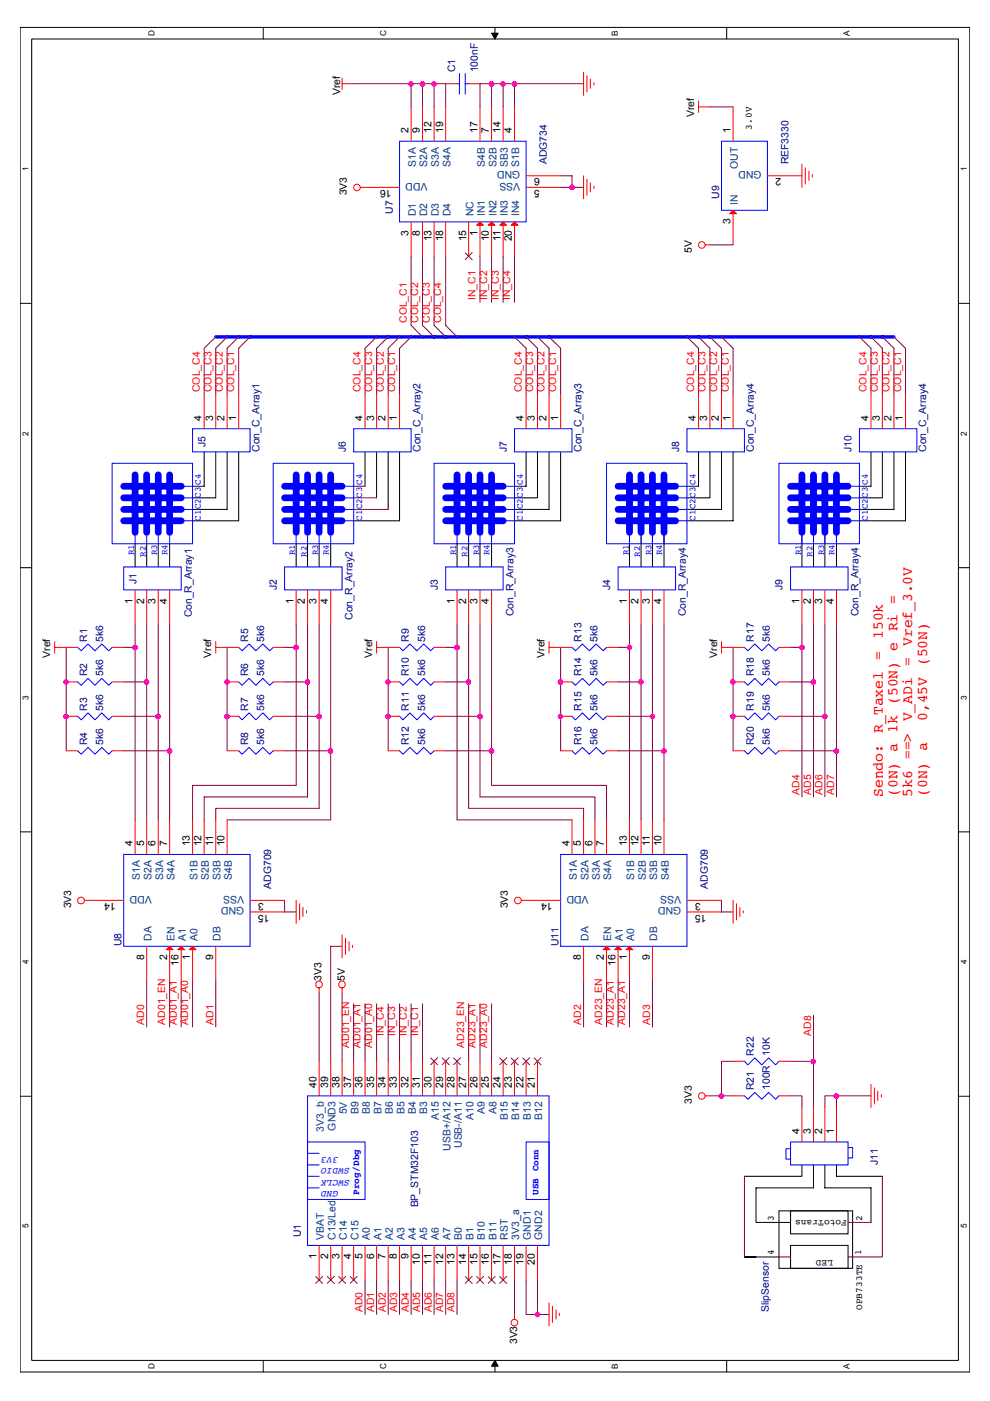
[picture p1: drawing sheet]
<svg xmlns="http://www.w3.org/2000/svg" width="210mm" height="297mm" viewBox="0 0 210 297" stroke-linecap="round" stroke-linejoin="round" font-family="sans-serif">
<defs><g id="words">
<g font-size="3.1" fill="#f00">
<text x="187.2" y="135.5" transform="rotate(-90 187.2 135.5)">150k</text>
<text x="193.5" y="137" transform="rotate(-90 193.5 137)">Vref_3.0V</text>
<text x="187.2" y="139.8" transform="rotate(-90 187.2 139.8)">=</text>
<text x="193.5" y="141.2" transform="rotate(-90 193.5 141.2)">=</text>
<text x="196.6" y="141.2" transform="rotate(-90 196.6 141.2)">(50N)</text>
<text x="187.2" y="155.3" transform="rotate(-90 187.2 155.3)">R_Taxel</text>
<text x="193.5" y="153" transform="rotate(-90 193.5 153)">V_ADi</text>
<text x="196.6" y="152.8" transform="rotate(-90 196.6 152.8)">0,45V</text>
<text x="193.5" y="161" transform="rotate(-90 193.5 161)">==&gt;</text>
<text x="196.6" y="159.3" transform="rotate(-90 196.6 159.3)">a</text>
<text x="187.2" y="169" transform="rotate(-90 187.2 169)">Sendo:</text>
<text x="190.4" y="169" transform="rotate(-90 190.4 169)">(0N) a 1k (50N) e Ri =</text>
<text x="193.5" y="169" transform="rotate(-90 193.5 169)">5k6</text>
<text x="196.6" y="169" transform="rotate(-90 196.6 169)">(0N)</text>
</g>
<g font-size="2.2" fill="#000080">
<text x="96.5" y="15.3" transform="rotate(-90 96.5 15.3)">C1</text>
<text x="101.4" y="15.3" transform="rotate(-90 101.4 15.3)">100nF</text>
<text x="116" y="34.9" transform="rotate(-90 116 34.9)">ADG734</text>
<text x="167.2" y="34.9" transform="rotate(-90 167.2 34.9)">REF3330</text>
<text x="83.4" y="45.3" transform="rotate(-90 83.4 45.3)">U7</text>
<text x="152.6" y="42.1" transform="rotate(-90 152.6 42.1)">U9</text>
<text x="43.6" y="94.8" transform="rotate(-90 43.6 94.8)">J5</text>
<text x="55" y="95.8" transform="rotate(-90 55 95.8)">Con_C_Array1</text>
<text x="73.3" y="95.8" transform="rotate(-90 73.3 95.8)">J6</text>
<text x="89.2" y="95.8" transform="rotate(-90 89.2 95.8)">Con_C_Array2</text>
<text x="107.5" y="95.8" transform="rotate(-90 107.5 95.8)">J7</text>
<text x="123.3" y="95.8" transform="rotate(-90 123.3 95.8)">Con_C_Array3</text>
<text x="144.1" y="95.8" transform="rotate(-90 144.1 95.8)">J8</text>
<text x="159.9" y="95.8" transform="rotate(-90 159.9 95.8)">Con_C_Array4</text>
<text x="180.6" y="95.8" transform="rotate(-90 180.6 95.8)">J10</text>
<text x="196.5" y="95.8" transform="rotate(-90 196.5 95.8)">Con_C_Array4</text>
<text x="29" y="123.8" transform="rotate(-90 29 123.8)">J1</text>
<text x="58.7" y="125.1" transform="rotate(-90 58.7 125.1)">J2</text>
<text x="92.8" y="125.1" transform="rotate(-90 92.8 125.1)">J3</text>
<text x="129.4" y="125.1" transform="rotate(-90 129.4 125.1)">J4</text>
<text x="166" y="125.1" transform="rotate(-90 166 125.1)">J9</text>
<text x="40.7" y="130.9" transform="rotate(-90 40.7 130.9)">Con_R_Array1</text>
<text x="74.8" y="131.4" transform="rotate(-90 74.8 131.4)">Con_R_Array2</text>
<text x="108.9" y="130.7" transform="rotate(-90 108.9 130.7)">Con_R_Array3</text>
<text x="145.5" y="130.7" transform="rotate(-90 145.5 130.7)">Con_R_Array4</text>
<text x="182.1" y="130.7" transform="rotate(-90 182.1 130.7)">Con_R_Array4</text>
<text x="18.5" y="136" transform="rotate(-90 18.5 136)">R1</text>
<text x="21.9" y="136" transform="rotate(-90 21.9 136)">5k6</text>
<text x="52.6" y="136" transform="rotate(-90 52.6 136)">R5</text>
<text x="56" y="136" transform="rotate(-90 56 136)">5k6</text>
<text x="86.7" y="136" transform="rotate(-90 86.7 136)">R9</text>
<text x="90.2" y="136" transform="rotate(-90 90.2 136)">5k6</text>
<text x="123.3" y="136" transform="rotate(-90 123.3 136)">R13</text>
<text x="126.7" y="136" transform="rotate(-90 126.7 136)">5k6</text>
<text x="159.9" y="136" transform="rotate(-90 159.9 136)">R17</text>
<text x="163.3" y="136" transform="rotate(-90 163.3 136)">5k6</text>
<text x="18.5" y="143.4" transform="rotate(-90 18.5 143.4)">R2</text>
<text x="21.9" y="143.4" transform="rotate(-90 21.9 143.4)">5k6</text>
<text x="52.6" y="143.4" transform="rotate(-90 52.6 143.4)">R6</text>
<text x="56" y="143.4" transform="rotate(-90 56 143.4)">5k6</text>
<text x="86.7" y="143.4" transform="rotate(-90 86.7 143.4)">R10</text>
<text x="90.2" y="143.4" transform="rotate(-90 90.2 143.4)">5k6</text>
<text x="123.3" y="143.4" transform="rotate(-90 123.3 143.4)">R14</text>
<text x="126.7" y="143.4" transform="rotate(-90 126.7 143.4)">5k6</text>
<text x="159.9" y="143.4" transform="rotate(-90 159.9 143.4)">R18</text>
<text x="163.3" y="143.4" transform="rotate(-90 163.3 143.4)">5k6</text>
<text x="18.5" y="150.7" transform="rotate(-90 18.5 150.7)">R3</text>
<text x="21.9" y="150.7" transform="rotate(-90 21.9 150.7)">5k6</text>
<text x="52.6" y="150.7" transform="rotate(-90 52.6 150.7)">R7</text>
<text x="56" y="150.7" transform="rotate(-90 56 150.7)">5k6</text>
<text x="86.7" y="150.7" transform="rotate(-90 86.7 150.7)">R11</text>
<text x="90.2" y="150.7" transform="rotate(-90 90.2 150.7)">5k6</text>
<text x="123.3" y="150.7" transform="rotate(-90 123.3 150.7)">R15</text>
<text x="126.7" y="150.7" transform="rotate(-90 126.7 150.7)">5k6</text>
<text x="159.9" y="150.7" transform="rotate(-90 159.9 150.7)">R19</text>
<text x="163.3" y="150.7" transform="rotate(-90 163.3 150.7)">5k6</text>
<text x="18.5" y="158" transform="rotate(-90 18.5 158)">R4</text>
<text x="21.9" y="158" transform="rotate(-90 21.9 158)">5k6</text>
<text x="52.6" y="158" transform="rotate(-90 52.6 158)">R8</text>
<text x="56" y="158" transform="rotate(-90 56 158)">5k6</text>
<text x="86.7" y="158" transform="rotate(-90 86.7 158)">R12</text>
<text x="90.2" y="158" transform="rotate(-90 90.2 158)">5k6</text>
<text x="123.3" y="158" transform="rotate(-90 123.3 158)">R16</text>
<text x="126.7" y="158" transform="rotate(-90 126.7 158)">5k6</text>
<text x="159.9" y="158" transform="rotate(-90 159.9 158)">R20</text>
<text x="163.3" y="158" transform="rotate(-90 163.3 158)">5k6</text>
<text x="57.5" y="188.4" transform="rotate(-90 57.5 188.4)">ADG709</text>
<text x="150.2" y="188.4" transform="rotate(-90 150.2 188.4)">ADG709</text>
<text x="25.8" y="200.6" transform="rotate(-90 25.8 200.6)">U8</text>
<text x="118.4" y="200.6" transform="rotate(-90 118.4 200.6)">U11</text>
<text x="159.9" y="223.8" transform="rotate(-90 159.9 223.8)">R22</text>
<text x="163.3" y="223.8" transform="rotate(-90 163.3 223.8)">10K</text>
<text x="159.9" y="231.1" transform="rotate(-90 159.9 231.1)">R21</text>
<text x="163.3" y="231.1" transform="rotate(-90 163.3 231.1)">100R</text>
<text x="186.2" y="247" transform="rotate(-90 186.2 247)">J11</text>
<text x="88.7" y="256" transform="rotate(-90 88.7 256)">BP_STM32F103</text>
<text x="63.8" y="262.4" transform="rotate(-90 63.8 262.4)">U1</text>
<text x="163.1" y="278.2" transform="rotate(-90 163.1 278.2)">SlipSensor</text>
</g>
<g font-size="2.2">
<text x="72.1" y="20.2" transform="rotate(-90 72.1 20.2)">Vref</text>
<text x="86.7" y="28.3" transform="rotate(-90 86.7 28.3)">2</text>
<text x="89.1" y="28.3" transform="rotate(-90 89.1 28.3)">9</text>
<text x="91.5" y="28.3" transform="rotate(-90 91.5 28.3)">12</text>
<text x="94" y="28.3" transform="rotate(-90 94 28.3)">19</text>
<text x="101.3" y="28.3" transform="rotate(-90 101.3 28.3)">17</text>
<text x="103.7" y="28.3" transform="rotate(-90 103.7 28.3)">7</text>
<text x="106.2" y="28.3" transform="rotate(-90 106.2 28.3)">14</text>
<text x="108.6" y="28.3" transform="rotate(-90 108.6 28.3)">4</text>
<text x="147.2" y="24.8" transform="rotate(-90 147.2 24.8)">Vref</text>
<text x="154.9" y="28.3" transform="rotate(-90 154.9 28.3)">1</text>
<text x="73.6" y="41.4" transform="rotate(-90 73.6 41.4)">3V3</text>
<text x="83.1" y="40.3" transform="rotate(-180 83.1 40.3)">16</text>
<text x="114.5" y="40.3" transform="rotate(-180 114.5 40.3)">5</text>
<text x="114.5" y="37.8" transform="rotate(-180 114.5 37.8)">6</text>
<text x="165.7" y="37.8" transform="rotate(-180 165.7 37.8)">2</text>
<text x="154.9" y="47.5" transform="rotate(-90 154.9 47.5)">3</text>
<text x="86.7" y="50" transform="rotate(-90 86.7 50)">3</text>
<text x="89.1" y="50" transform="rotate(-90 89.1 50)">8</text>
<text x="91.5" y="51.2" transform="rotate(-90 91.5 51.2)">13</text>
<text x="94" y="51.2" transform="rotate(-90 94 51.2)">18</text>
<text x="98.8" y="51.2" transform="rotate(-90 98.8 51.2)">15</text>
<text x="101.3" y="50" transform="rotate(-90 101.3 50)">1</text>
<text x="103.7" y="51.2" transform="rotate(-90 103.7 51.2)">10</text>
<text x="106.2" y="51.2" transform="rotate(-90 106.2 51.2)">11</text>
<text x="108.6" y="51.2" transform="rotate(-90 108.6 51.2)">20</text>
<text x="146.7" y="53.6" transform="rotate(-90 146.7 53.6)">5V</text>
<text x="42.8" y="89.2" transform="rotate(-90 42.8 89.2)">4</text>
<text x="45.2" y="89.2" transform="rotate(-90 45.2 89.2)">3</text>
<text x="47.6" y="89.2" transform="rotate(-90 47.6 89.2)">2</text>
<text x="50.1" y="89.2" transform="rotate(-90 50.1 89.2)">1</text>
<text x="76.9" y="89.2" transform="rotate(-90 76.9 89.2)">4</text>
<text x="79.3" y="89.2" transform="rotate(-90 79.3 89.2)">3</text>
<text x="81.8" y="89.2" transform="rotate(-90 81.8 89.2)">2</text>
<text x="84.2" y="89.2" transform="rotate(-90 84.2 89.2)">1</text>
<text x="111" y="89.2" transform="rotate(-90 111 89.2)">4</text>
<text x="113.4" y="89.2" transform="rotate(-90 113.4 89.2)">3</text>
<text x="115.9" y="89.2" transform="rotate(-90 115.9 89.2)">2</text>
<text x="118.4" y="89.2" transform="rotate(-90 118.4 89.2)">1</text>
<text x="147.6" y="89.2" transform="rotate(-90 147.6 89.2)">4</text>
<text x="150" y="89.2" transform="rotate(-90 150 89.2)">3</text>
<text x="152.5" y="89.2" transform="rotate(-90 152.5 89.2)">2</text>
<text x="154.9" y="89.2" transform="rotate(-90 154.9 89.2)">1</text>
<text x="184.2" y="89.2" transform="rotate(-90 184.2 89.2)">4</text>
<text x="186.6" y="89.2" transform="rotate(-90 186.6 89.2)">3</text>
<text x="189.1" y="89.2" transform="rotate(-90 189.1 89.2)">2</text>
<text x="191.5" y="89.2" transform="rotate(-90 191.5 89.2)">1</text>
<text x="28.1" y="128" transform="rotate(-90 28.1 128)">1</text>
<text x="30.6" y="128" transform="rotate(-90 30.6 128)">2</text>
<text x="33" y="128" transform="rotate(-90 33 128)">3</text>
<text x="35.4" y="128" transform="rotate(-90 35.4 128)">4</text>
<text x="62.3" y="128" transform="rotate(-90 62.3 128)">1</text>
<text x="64.7" y="128" transform="rotate(-90 64.7 128)">2</text>
<text x="67.1" y="128" transform="rotate(-90 67.1 128)">3</text>
<text x="69.6" y="128" transform="rotate(-90 69.6 128)">4</text>
<text x="96.4" y="128" transform="rotate(-90 96.4 128)">1</text>
<text x="98.8" y="128" transform="rotate(-90 98.8 128)">2</text>
<text x="101.3" y="128" transform="rotate(-90 101.3 128)">3</text>
<text x="103.7" y="128" transform="rotate(-90 103.7 128)">4</text>
<text x="133" y="128" transform="rotate(-90 133 128)">1</text>
<text x="135.4" y="128" transform="rotate(-90 135.4 128)">2</text>
<text x="137.8" y="128" transform="rotate(-90 137.8 128)">3</text>
<text x="140.3" y="128" transform="rotate(-90 140.3 128)">4</text>
<text x="169.5" y="128" transform="rotate(-90 169.5 128)">1</text>
<text x="172" y="128" transform="rotate(-90 172 128)">2</text>
<text x="174.4" y="128" transform="rotate(-90 174.4 128)">3</text>
<text x="176.9" y="128" transform="rotate(-90 176.9 128)">4</text>
<text x="10.7" y="139.5" transform="rotate(-90 10.7 139.5)">Vref</text>
<text x="44.8" y="139.5" transform="rotate(-90 44.8 139.5)">Vref</text>
<text x="78.9" y="139.5" transform="rotate(-90 78.9 139.5)">Vref</text>
<text x="115.5" y="139.5" transform="rotate(-90 115.5 139.5)">Vref</text>
<text x="152.1" y="139.5" transform="rotate(-90 152.1 139.5)">Vref</text>
<text x="28.1" y="179.5" transform="rotate(-90 28.1 179.5)">4</text>
<text x="30.6" y="179.5" transform="rotate(-90 30.6 179.5)">5</text>
<text x="33" y="179.5" transform="rotate(-90 33 179.5)">6</text>
<text x="35.4" y="179.5" transform="rotate(-90 35.4 179.5)">7</text>
<text x="40.3" y="179.5" transform="rotate(-90 40.3 179.5)">13</text>
<text x="42.8" y="179.5" transform="rotate(-90 42.8 179.5)">12</text>
<text x="45.2" y="179.5" transform="rotate(-90 45.2 179.5)">11</text>
<text x="47.6" y="179.5" transform="rotate(-90 47.6 179.5)">10</text>
<text x="120.8" y="179.5" transform="rotate(-90 120.8 179.5)">4</text>
<text x="123.2" y="179.5" transform="rotate(-90 123.2 179.5)">5</text>
<text x="125.6" y="179.5" transform="rotate(-90 125.6 179.5)">6</text>
<text x="128.1" y="179.5" transform="rotate(-90 128.1 179.5)">7</text>
<text x="133" y="179.5" transform="rotate(-90 133 179.5)">13</text>
<text x="135.4" y="179.5" transform="rotate(-90 135.4 179.5)">12</text>
<text x="137.8" y="179.5" transform="rotate(-90 137.8 179.5)">11</text>
<text x="140.3" y="179.5" transform="rotate(-90 140.3 179.5)">10</text>
<text x="24.5" y="191.4" transform="rotate(-180 24.5 191.4)">14</text>
<text x="56" y="191.4" transform="rotate(-180 56 191.4)">3</text>
<text x="117.2" y="191.4" transform="rotate(-180 117.2 191.4)">14</text>
<text x="148.6" y="191.4" transform="rotate(-180 148.6 191.4)">3</text>
<text x="15.1" y="192.6" transform="rotate(-90 15.1 192.6)">3V3</text>
<text x="57.2" y="193.9" transform="rotate(-180 57.2 193.9)">15</text>
<text x="107.7" y="192.6" transform="rotate(-90 107.7 192.6)">3V3</text>
<text x="149.9" y="193.9" transform="rotate(-180 149.9 193.9)">15</text>
<text x="30.6" y="203.6" transform="rotate(-90 30.6 203.6)">8</text>
<text x="35.4" y="203.6" transform="rotate(-90 35.4 203.6)">2</text>
<text x="40.3" y="203.6" transform="rotate(-90 40.3 203.6)">1</text>
<text x="45.2" y="203.6" transform="rotate(-90 45.2 203.6)">9</text>
<text x="123.2" y="203.6" transform="rotate(-90 123.2 203.6)">8</text>
<text x="128.1" y="203.6" transform="rotate(-90 128.1 203.6)">2</text>
<text x="133" y="203.6" transform="rotate(-90 133 203.6)">1</text>
<text x="137.8" y="203.6" transform="rotate(-90 137.8 203.6)">9</text>
<text x="37.9" y="204.8" transform="rotate(-90 37.9 204.8)">16</text>
<text x="68.2" y="208" transform="rotate(-90 68.2 208)">3V3</text>
<text x="73.1" y="208" transform="rotate(-90 73.1 208)">5V</text>
<text x="130.6" y="204.8" transform="rotate(-90 130.6 204.8)">16</text>
<text x="67.1" y="230.6" transform="rotate(-90 67.1 230.6)">40</text>
<text x="69.6" y="230.6" transform="rotate(-90 69.6 230.6)">39</text>
<text x="72" y="230.6" transform="rotate(-90 72 230.6)">38</text>
<text x="74.5" y="230.6" transform="rotate(-90 74.5 230.6)">37</text>
<text x="76.9" y="230.6" transform="rotate(-90 76.9 230.6)">36</text>
<text x="79.3" y="230.6" transform="rotate(-90 79.3 230.6)">35</text>
<text x="81.8" y="230.6" transform="rotate(-90 81.8 230.6)">34</text>
<text x="84.2" y="230.6" transform="rotate(-90 84.2 230.6)">33</text>
<text x="86.7" y="230.6" transform="rotate(-90 86.7 230.6)">32</text>
<text x="89.1" y="230.6" transform="rotate(-90 89.1 230.6)">31</text>
<text x="91.5" y="230.6" transform="rotate(-90 91.5 230.6)">30</text>
<text x="94" y="230.6" transform="rotate(-90 94 230.6)">29</text>
<text x="96.4" y="230.6" transform="rotate(-90 96.4 230.6)">28</text>
<text x="98.8" y="230.6" transform="rotate(-90 98.8 230.6)">27</text>
<text x="101.3" y="230.6" transform="rotate(-90 101.3 230.6)">26</text>
<text x="103.7" y="230.6" transform="rotate(-90 103.7 230.6)">25</text>
<text x="106.2" y="230.6" transform="rotate(-90 106.2 230.6)">24</text>
<text x="108.6" y="230.6" transform="rotate(-90 108.6 230.6)">23</text>
<text x="111" y="230.6" transform="rotate(-90 111 230.6)">22</text>
<text x="113.4" y="230.6" transform="rotate(-90 113.4 230.6)">21</text>
<text x="146.7" y="234.1" transform="rotate(-90 146.7 234.1)">3V3</text>
<text x="169.5" y="240.4" transform="rotate(-90 169.5 240.4)">4</text>
<text x="172" y="240.4" transform="rotate(-90 172 240.4)">3</text>
<text x="174.4" y="240.4" transform="rotate(-90 174.4 240.4)">2</text>
<text x="176.9" y="240.4" transform="rotate(-90 176.9 240.4)">1</text>
<text x="67.1" y="267" transform="rotate(-90 67.1 267)">1</text>
<text x="69.6" y="267" transform="rotate(-90 69.6 267)">2</text>
<text x="72" y="267" transform="rotate(-90 72 267)">3</text>
<text x="74.5" y="267" transform="rotate(-90 74.5 267)">4</text>
<text x="76.9" y="267" transform="rotate(-90 76.9 267)">5</text>
<text x="79.3" y="267" transform="rotate(-90 79.3 267)">6</text>
<text x="81.8" y="267" transform="rotate(-90 81.8 267)">7</text>
<text x="84.2" y="267" transform="rotate(-90 84.2 267)">8</text>
<text x="86.7" y="267" transform="rotate(-90 86.7 267)">9</text>
<text x="89.1" y="268.2" transform="rotate(-90 89.1 268.2)">10</text>
<text x="91.5" y="268.2" transform="rotate(-90 91.5 268.2)">11</text>
<text x="94" y="268.2" transform="rotate(-90 94 268.2)">12</text>
<text x="96.4" y="268.2" transform="rotate(-90 96.4 268.2)">13</text>
<text x="98.8" y="268.2" transform="rotate(-90 98.8 268.2)">14</text>
<text x="101.3" y="268.2" transform="rotate(-90 101.3 268.2)">15</text>
<text x="103.7" y="268.2" transform="rotate(-90 103.7 268.2)">16</text>
<text x="106.2" y="268.2" transform="rotate(-90 106.2 268.2)">17</text>
<text x="108.6" y="268.2" transform="rotate(-90 108.6 268.2)">18</text>
<text x="111" y="268.2" transform="rotate(-90 111 268.2)">19</text>
<text x="113.4" y="268.2" transform="rotate(-90 113.4 268.2)">20</text>
<text x="109.7" y="285" transform="rotate(-90 109.7 285)">3V3</text>
</g>
<g font-size="2.2" fill="#004080">
<text x="88.2" y="35.4" transform="rotate(-90 88.2 35.4)">S1A</text>
<text x="90.6" y="35.4" transform="rotate(-90 90.6 35.4)">S2A</text>
<text x="93.1" y="35.4" transform="rotate(-90 93.1 35.4)">S3A</text>
<text x="95.5" y="35.4" transform="rotate(-90 95.5 35.4)">S4A</text>
<text x="102.8" y="35.4" transform="rotate(-90 102.8 35.4)">S4B</text>
<text x="105.3" y="35.4" transform="rotate(-90 105.3 35.4)">S2B</text>
<text x="107.7" y="35.4" transform="rotate(-90 107.7 35.4)">SB3</text>
<text x="110.1" y="35.4" transform="rotate(-90 110.1 35.4)">S1B</text>
<text x="156.5" y="35.8" transform="rotate(-90 156.5 35.8)">OUT</text>
<text x="90.7" y="38.7" transform="rotate(-180 90.7 38.7)">VDD</text>
<text x="110.4" y="38.7" transform="rotate(-180 110.4 38.7)">VSS</text>
<text x="110.4" y="36.3" transform="rotate(-180 110.4 36.3)">GND</text>
<text x="161.5" y="36.3" transform="rotate(-180 161.5 36.3)">GND</text>
<text x="88.2" y="45.8" transform="rotate(-90 88.2 45.8)">D1</text>
<text x="90.6" y="45.8" transform="rotate(-90 90.6 45.8)">D2</text>
<text x="93.1" y="45.8" transform="rotate(-90 93.1 45.8)">D3</text>
<text x="95.5" y="45.8" transform="rotate(-90 95.5 45.8)">D4</text>
<text x="100.4" y="45.8" transform="rotate(-90 100.4 45.8)">NC</text>
<text x="102.8" y="45.8" transform="rotate(-90 102.8 45.8)">IN1</text>
<text x="105.3" y="45.8" transform="rotate(-90 105.3 45.8)">IN2</text>
<text x="107.7" y="45.8" transform="rotate(-90 107.7 45.8)">IN3</text>
<text x="110.1" y="45.8" transform="rotate(-90 110.1 45.8)">IN4</text>
<text x="156.5" y="43.4" transform="rotate(-90 156.5 43.4)">IN</text>
<text x="29.7" y="186.6" transform="rotate(-90 29.7 186.6)">S1A</text>
<text x="32.1" y="186.6" transform="rotate(-90 32.1 186.6)">S2A</text>
<text x="32.2" y="189.9" transform="rotate(-180 32.2 189.9)">VDD</text>
<text x="34.6" y="186.6" transform="rotate(-90 34.6 186.6)">S3A</text>
<text x="37" y="186.6" transform="rotate(-90 37 186.6)">S4A</text>
<text x="41.9" y="186.6" transform="rotate(-90 41.9 186.6)">S1B</text>
<text x="44.3" y="186.6" transform="rotate(-90 44.3 186.6)">S2B</text>
<text x="46.8" y="186.6" transform="rotate(-90 46.8 186.6)">S3B</text>
<text x="49.2" y="186.6" transform="rotate(-90 49.2 186.6)">S4B</text>
<text x="51.8" y="189.9" transform="rotate(-180 51.8 189.9)">VSS</text>
<text x="122.3" y="186.6" transform="rotate(-90 122.3 186.6)">S1A</text>
<text x="124.8" y="186.6" transform="rotate(-90 124.8 186.6)">S2A</text>
<text x="124.8" y="189.9" transform="rotate(-180 124.8 189.9)">VDD</text>
<text x="127.2" y="186.6" transform="rotate(-90 127.2 186.6)">S3A</text>
<text x="129.7" y="186.6" transform="rotate(-90 129.7 186.6)">S4A</text>
<text x="134.5" y="186.6" transform="rotate(-90 134.5 186.6)">S1B</text>
<text x="137" y="186.6" transform="rotate(-90 137 186.6)">S2B</text>
<text x="139.4" y="186.6" transform="rotate(-90 139.4 186.6)">S3B</text>
<text x="141.9" y="186.6" transform="rotate(-90 141.9 186.6)">S4B</text>
<text x="144.5" y="189.9" transform="rotate(-180 144.5 189.9)">VSS</text>
<text x="51.8" y="192.3" transform="rotate(-180 51.8 192.3)">GND</text>
<text x="144.5" y="192.3" transform="rotate(-180 144.5 192.3)">GND</text>
<text x="32.1" y="199.4" transform="rotate(-90 32.1 199.4)">DA</text>
<text x="37" y="199.4" transform="rotate(-90 37 199.4)">EN</text>
<text x="39.5" y="199.4" transform="rotate(-90 39.5 199.4)">A1</text>
<text x="41.9" y="199.4" transform="rotate(-90 41.9 199.4)">A0</text>
<text x="46.8" y="199.4" transform="rotate(-90 46.8 199.4)">DB</text>
<text x="124.8" y="199.4" transform="rotate(-90 124.8 199.4)">DA</text>
<text x="129.7" y="199.4" transform="rotate(-90 129.7 199.4)">EN</text>
<text x="132.1" y="199.4" transform="rotate(-90 132.1 199.4)">A1</text>
<text x="134.5" y="199.4" transform="rotate(-90 134.5 199.4)">A0</text>
<text x="139.4" y="199.4" transform="rotate(-90 139.4 199.4)">DB</text>
<text x="68.7" y="239.9" transform="rotate(-90 68.7 239.9)">3V3_b</text>
<text x="71.2" y="239.7" transform="rotate(-90 71.2 239.7)">GND3</text>
<text x="73.6" y="236.3" transform="rotate(-90 73.6 236.3)">5V</text>
<text x="76" y="236.3" transform="rotate(-90 76 236.3)">B9</text>
<text x="78.4" y="236.3" transform="rotate(-90 78.4 236.3)">B8</text>
<text x="80.9" y="236.3" transform="rotate(-90 80.9 236.3)">B7</text>
<text x="83.4" y="236.3" transform="rotate(-90 83.4 236.3)">B6</text>
<text x="85.8" y="236.3" transform="rotate(-90 85.8 236.3)">B5</text>
<text x="88.2" y="236.3" transform="rotate(-90 88.2 236.3)">B4</text>
<text x="90.6" y="236.3" transform="rotate(-90 90.6 236.3)">B3</text>
<text x="93.1" y="237.5" transform="rotate(-90 93.1 237.5)">A15</text>
<text x="100.4" y="237.5" transform="rotate(-90 100.4 237.5)">A10</text>
<text x="102.8" y="236.3" transform="rotate(-90 102.8 236.3)">A9</text>
<text x="105.3" y="236.3" transform="rotate(-90 105.3 236.3)">A8</text>
<text x="107.7" y="237.5" transform="rotate(-90 107.7 237.5)">B15</text>
<text x="110.1" y="237.5" transform="rotate(-90 110.1 237.5)">B14</text>
<text x="112.6" y="237.5" transform="rotate(-90 112.6 237.5)">B13</text>
<text x="115" y="237.5" transform="rotate(-90 115 237.5)">B12</text>
<text x="95.5" y="243.9" transform="rotate(-90 95.5 243.9)">USB+/A12</text>
<text x="98" y="243.4" transform="rotate(-90 98 243.4)">USB-/A11</text>
<text x="68.7" y="262.8" transform="rotate(-90 68.7 262.8)">VBAT</text>
<text x="71.2" y="262.8" transform="rotate(-90 71.2 262.8)">C13/Led</text>
<text x="73.6" y="262.8" transform="rotate(-90 73.6 262.8)">C14</text>
<text x="76" y="262.8" transform="rotate(-90 76 262.8)">C15</text>
<text x="78.4" y="262.8" transform="rotate(-90 78.4 262.8)">A0</text>
<text x="80.9" y="262.8" transform="rotate(-90 80.9 262.8)">A1</text>
<text x="83.4" y="262.8" transform="rotate(-90 83.4 262.8)">A2</text>
<text x="85.8" y="262.8" transform="rotate(-90 85.8 262.8)">A3</text>
<text x="88.2" y="262.8" transform="rotate(-90 88.2 262.8)">A4</text>
<text x="90.6" y="262.8" transform="rotate(-90 90.6 262.8)">A5</text>
<text x="93.1" y="262.8" transform="rotate(-90 93.1 262.8)">A6</text>
<text x="95.5" y="262.8" transform="rotate(-90 95.5 262.8)">A7</text>
<text x="98" y="262.8" transform="rotate(-90 98 262.8)">B0</text>
<text x="100.4" y="262.8" transform="rotate(-90 100.4 262.8)">B1</text>
<text x="102.8" y="262.8" transform="rotate(-90 102.8 262.8)">B10</text>
<text x="105.3" y="262.8" transform="rotate(-90 105.3 262.8)">B11</text>
<text x="107.7" y="262.8" transform="rotate(-90 107.7 262.8)">RST</text>
<text x="110.1" y="262.8" transform="rotate(-90 110.1 262.8)">3V3_a</text>
<text x="112.6" y="262.8" transform="rotate(-90 112.6 262.8)">GND1</text>
<text x="115" y="262.8" transform="rotate(-90 115 262.8)">GND2</text>
</g>
<g font-size="2.2" fill="#f00">
<text x="100.9" y="63.6" transform="rotate(-90 100.9 63.6)">IN_C1</text>
<text x="103.3" y="63.6" transform="rotate(-90 103.3 63.6)">IN_C2</text>
<text x="105.8" y="63.6" transform="rotate(-90 105.8 63.6)">IN_C3</text>
<text x="108.2" y="63.6" transform="rotate(-90 108.2 63.6)">IN_C4</text>
<text x="86.3" y="68.5" transform="rotate(-90 86.3 68.5)">COL_C1</text>
<text x="88.7" y="68.5" transform="rotate(-90 88.7 68.5)">COL_C2</text>
<text x="91.1" y="68.5" transform="rotate(-90 91.1 68.5)">COL_C3</text>
<text x="93.6" y="68.5" transform="rotate(-90 93.6 68.5)">COL_C4</text>
<text x="42.4" y="83.1" transform="rotate(-90 42.4 83.1)">COL_C4</text>
<text x="44.8" y="83.1" transform="rotate(-90 44.8 83.1)">COL_C3</text>
<text x="47.2" y="83.1" transform="rotate(-90 47.2 83.1)">COL_C2</text>
<text x="49.7" y="83.1" transform="rotate(-90 49.7 83.1)">COL_C1</text>
<text x="76.5" y="83.1" transform="rotate(-90 76.5 83.1)">COL_C4</text>
<text x="78.9" y="83.1" transform="rotate(-90 78.9 83.1)">COL_C3</text>
<text x="81.4" y="83.1" transform="rotate(-90 81.4 83.1)">COL_C2</text>
<text x="83.8" y="83.1" transform="rotate(-90 83.8 83.1)">COL_C1</text>
<text x="110.7" y="83.1" transform="rotate(-90 110.7 83.1)">COL_C4</text>
<text x="113.1" y="83.1" transform="rotate(-90 113.1 83.1)">COL_C3</text>
<text x="115.5" y="83.1" transform="rotate(-90 115.5 83.1)">COL_C2</text>
<text x="118" y="83.1" transform="rotate(-90 118 83.1)">COL_C1</text>
<text x="147.2" y="83.1" transform="rotate(-90 147.2 83.1)">COL_C4</text>
<text x="149.6" y="83.1" transform="rotate(-90 149.6 83.1)">COL_C3</text>
<text x="152.1" y="83.1" transform="rotate(-90 152.1 83.1)">COL_C2</text>
<text x="154.6" y="83.1" transform="rotate(-90 154.6 83.1)">COL_C1</text>
<text x="183.8" y="83.1" transform="rotate(-90 183.8 83.1)">COL_C4</text>
<text x="186.2" y="83.1" transform="rotate(-90 186.2 83.1)">COL_C3</text>
<text x="188.7" y="83.1" transform="rotate(-90 188.7 83.1)">COL_C2</text>
<text x="191.1" y="83.1" transform="rotate(-90 191.1 83.1)">COL_C1</text>
<text x="169.6" y="168.5" transform="rotate(-90 169.6 168.5)">AD4</text>
<text x="172" y="168.5" transform="rotate(-90 172 168.5)">AD5</text>
<text x="174.5" y="168.5" transform="rotate(-90 174.5 168.5)">AD6</text>
<text x="176.9" y="168.5" transform="rotate(-90 176.9 168.5)">AD7</text>
<text x="30.6" y="217.2" transform="rotate(-90 30.6 217.2)">AD0</text>
<text x="35" y="217.2" transform="rotate(-90 35 217.2)">AD01_EN</text>
<text x="37.5" y="217.2" transform="rotate(-90 37.5 217.2)">AD01_A1</text>
<text x="39.9" y="217.2" transform="rotate(-90 39.9 217.2)">AD01_A0</text>
<text x="45.3" y="217.2" transform="rotate(-90 45.3 217.2)">AD1</text>
<text x="81.4" y="219.6" transform="rotate(-90 81.4 219.6)">IN_C4</text>
<text x="83.8" y="219.6" transform="rotate(-90 83.8 219.6)">IN_C3</text>
<text x="86.3" y="219.6" transform="rotate(-90 86.3 219.6)">IN_C2</text>
<text x="88.7" y="219.6" transform="rotate(-90 88.7 219.6)">IN_C1</text>
<text x="123.3" y="217.2" transform="rotate(-90 123.3 217.2)">AD2</text>
<text x="127.7" y="217.2" transform="rotate(-90 127.7 217.2)">AD23_EN</text>
<text x="130.2" y="217.2" transform="rotate(-90 130.2 217.2)">AD23_A1</text>
<text x="132.6" y="217.2" transform="rotate(-90 132.6 217.2)">AD23_A1</text>
<text x="137.9" y="217.2" transform="rotate(-90 137.9 217.2)">AD3</text>
<text x="172" y="219.6" transform="rotate(-90 172 219.6)">AD8</text>
<text x="74.1" y="222.1" transform="rotate(-90 74.1 222.1)">AD01_EN</text>
<text x="76.5" y="222.1" transform="rotate(-90 76.5 222.1)">AD01_A1</text>
<text x="78.9" y="222.1" transform="rotate(-90 78.9 222.1)">AD01_A0</text>
<text x="98.5" y="222.1" transform="rotate(-90 98.5 222.1)">AD23_EN</text>
<text x="100.9" y="222.1" transform="rotate(-90 100.9 222.1)">AD23_A1</text>
<text x="103.3" y="222.1" transform="rotate(-90 103.3 222.1)">AD23_A0</text>
<text x="76.9" y="278.2" transform="rotate(-90 76.9 278.2)">AD0</text>
<text x="79.4" y="278.2" transform="rotate(-90 79.4 278.2)">AD1</text>
<text x="81.8" y="278.2" transform="rotate(-90 81.8 278.2)">AD2</text>
<text x="84.2" y="278.2" transform="rotate(-90 84.2 278.2)">AD3</text>
<text x="86.7" y="278.2" transform="rotate(-90 86.7 278.2)">AD4</text>
<text x="89.1" y="278.2" transform="rotate(-90 89.1 278.2)">AD5</text>
<text x="91.6" y="278.2" transform="rotate(-90 91.6 278.2)">AD6</text>
<text x="94" y="278.2" transform="rotate(-90 94 278.2)">AD7</text>
<text x="96.4" y="278.2" transform="rotate(-90 96.4 278.2)">AD8</text>
</g>
<g font-size="2">
<text x="159.5" y="27.5" transform="rotate(-90 159.5 27.5)">3.0V</text>
<text x="164.1" y="258.9" transform="rotate(-90 164.1 258.9)">3</text>
<text x="179.6" y="258.7" transform="rotate(-180 179.6 258.7)">FotoTrans</text>
<text x="182.9" y="258.9" transform="rotate(-90 182.9 258.9)">2</text>
<text x="164.1" y="266" transform="rotate(-90 164.1 266)">4</text>
<text x="176.7" y="267.2" transform="rotate(-180 176.7 267.2)">LED</text>
<text x="182.6" y="266" transform="rotate(-90 182.6 266)">1</text>
<text x="182.9" y="277.7" transform="rotate(-90 182.9 277.7)">OPB733TE</text>
</g>
<g font-size="2" fill="#00f">
<text x="71.8" y="245.3" transform="rotate(-180 71.8 245.3)">3V3</text>
<text x="74.3" y="250.2" transform="rotate(-180 74.3 250.2)">SWCLK</text>
<text x="74.3" y="247.7" transform="rotate(-180 74.3 247.7)">SWDIO</text>
<text x="114.2" y="248.3" transform="rotate(-90 114.2 248.3)">Conn</text>
<text x="71.8" y="252.6" transform="rotate(-180 71.8 252.6)">GND</text>
<text x="76.2" y="253.3" transform="rotate(-90 76.2 253.3)">Prog/Dbg</text>
<text x="114.2" y="253.3" transform="rotate(-90 114.2 253.3)">USB</text>
</g>
<g font-size="1.9" fill="#00f">
<text x="42.6" y="110.4" transform="rotate(-90 42.6 110.4)">C1C2C3C4</text>
<text x="76.8" y="110.4" transform="rotate(-90 76.8 110.4)">C1C2C3C4</text>
<text x="110.9" y="110.4" transform="rotate(-90 110.9 110.4)">C1C2C3C4</text>
<text x="147.5" y="110.4" transform="rotate(-90 147.5 110.4)">C1C2C3C4</text>
<text x="184.1" y="110.4" transform="rotate(-90 184.1 110.4)">C1C2C3C4</text>
<text x="28.5" y="117.7" transform="rotate(-90 28.5 117.7)">R1</text>
<text x="30.9" y="118" transform="rotate(-90 30.9 118)">R2</text>
<text x="33.4" y="117.7" transform="rotate(-90 33.4 117.7)">R3</text>
<text x="35.6" y="117.7" transform="rotate(-90 35.6 117.7)">R4</text>
<text x="62.6" y="117.7" transform="rotate(-90 62.6 117.7)">R1</text>
<text x="65.1" y="118" transform="rotate(-90 65.1 118)">R2</text>
<text x="67.5" y="117.7" transform="rotate(-90 67.5 117.7)">R3</text>
<text x="69.7" y="117.7" transform="rotate(-90 69.7 117.7)">R4</text>
<text x="96.8" y="117.7" transform="rotate(-90 96.8 117.7)">R1</text>
<text x="99.2" y="118" transform="rotate(-90 99.2 118)">R2</text>
<text x="101.6" y="117.7" transform="rotate(-90 101.6 117.7)">R3</text>
<text x="103.8" y="117.7" transform="rotate(-90 103.8 117.7)">R4</text>
<text x="133.3" y="117.7" transform="rotate(-90 133.3 117.7)">R1</text>
<text x="135.8" y="118" transform="rotate(-90 135.8 118)">R2</text>
<text x="138.2" y="117.7" transform="rotate(-90 138.2 117.7)">R3</text>
<text x="140.4" y="117.7" transform="rotate(-90 140.4 117.7)">R4</text>
<text x="169.9" y="117.7" transform="rotate(-90 169.9 117.7)">R1</text>
<text x="172.3" y="118" transform="rotate(-90 172.3 118)">R2</text>
<text x="174.8" y="117.7" transform="rotate(-90 174.8 117.7)">R3</text>
<text x="177" y="117.7" transform="rotate(-90 177 117.7)">R4</text>
</g>
<g font-size="1.7">
<text x="32.8" y="7.6" transform="rotate(-90 32.8 7.6)">D</text>
<text x="81.9" y="7.6" transform="rotate(-90 81.9 7.6)">C</text>
<text x="131.1" y="7.6" transform="rotate(-90 131.1 7.6)">B</text>
<text x="180.2" y="7.6" transform="rotate(-90 180.2 7.6)">A</text>
<text x="6" y="36.3" transform="rotate(-90 6 36.3)">1</text>
<text x="205.1" y="36.3" transform="rotate(-90 205.1 36.3)">1</text>
<text x="6" y="92.4" transform="rotate(-90 6 92.4)">2</text>
<text x="205.1" y="92.4" transform="rotate(-90 205.1 92.4)">2</text>
<text x="6" y="148.4" transform="rotate(-90 6 148.4)">3</text>
<text x="205.1" y="148.4" transform="rotate(-90 205.1 148.4)">3</text>
<text x="6" y="204.4" transform="rotate(-90 6 204.4)">4</text>
<text x="205.1" y="204.4" transform="rotate(-90 205.1 204.4)">4</text>
<text x="6" y="260.4" transform="rotate(-90 6 260.4)">5</text>
<text x="205.1" y="260.4" transform="rotate(-90 205.1 260.4)">5</text>
<text x="32.8" y="290.3" transform="rotate(-90 32.8 290.3)">D</text>
<text x="81.9" y="290.3" transform="rotate(-90 81.9 290.3)">C</text>
<text x="131.1" y="290.3" transform="rotate(-90 131.1 290.3)">B</text>
<text x="180.2" y="290.3" transform="rotate(-90 180.2 290.3)">A</text>
</g>
</g></defs>
<path d="M4.3 5.8h201.4v285.1h-201.4zM6.7 8.3h196.6v280.1h-196.6z" fill="none" stroke="#000" stroke-width=".21"/>
<g fill="#fff">
<path d="M4.5 259.5h1.9v.9h-1.9z"/>
<path d="M203.5 259.5h1.9v.9h-1.9z"/>
</g>
<path d="M4.3 232.4h2.4M203.3 232.4h2.4" fill="none" stroke="#000" stroke-width=".21"/>
<g fill="#fff">
<path d="M4.5 203.5h1.9v.9h-1.9z"/>
<path d="M203.5 203.5h1.9v.9h-1.9z"/>
</g>
<path d="M4.3 176.4h2.4M203.3 176.4h2.4" fill="none" stroke="#000" stroke-width=".21"/>
<g fill="#fff">
<path d="M4.5 147.5h1.9v.9h-1.9z"/>
<path d="M203.5 147.5h1.9v.9h-1.9z"/>
</g>
<path d="M4.3 120.4h2.4M203.3 120.4h2.4" fill="none" stroke="#000" stroke-width=".21"/>
<g fill="#fff">
<path d="M4.5 91.5h1.9v.9h-1.9z"/>
<path d="M203.5 91.5h1.9v.9h-1.9z"/>
</g>
<path d="M4.3 64.3h2.4M203.3 64.3h2.4" fill="none" stroke="#000" stroke-width=".21"/>
<g fill="#fff">
<path d="M4.5 35.4h1.9v.9h-1.9z"/>
<path d="M203.5 35.4h1.9v.9h-1.9z"/>
<path d="M31.3 289h1.9v1.3h-1.9z"/>
<path d="M31.3 6.4h1.9v1.2h-1.9z"/>
<path d="M80.4 289h1.9v1.3h-1.9z"/>
<path d="M80.4 6.4h1.9v1.2h-1.9z"/>
</g>
<path d="M55.8 5.8v2.5M55.8 288.4v2.5" fill="none" stroke="#000" stroke-width=".21"/>
<g fill="#fff">
<path d="M129.5 289.1h1.9v1.2h-1.9z"/>
<path d="M129.5 6.5h1.9v1.1h-1.9z"/>
</g>
<path d="M105 5.8v2.5M105 288.4v2.5" fill="none" stroke="#000" stroke-width=".21"/>
<path d="M104.3 7h1.4l-.7 1.3zM105 288.4l.7 1.3h-1.4z" fill="#000" stroke="#000" stroke-width=".21"/>
<g fill="#fff">
<path d="M178.7 289.1h1.9v1.2h-1.9z"/>
<path d="M178.7 6.5h1.9v1.1h-1.9z"/>
</g>
<g fill="none" stroke="#000" stroke-width=".21">
<path d="M154.1 5.8v2.5M43.3 95.8v7.3h-2.5M45.8 95.8v9.8h-5M48.2 95.8v12.2h-7.4M50.6 95.8v14.6h-9.8M77.4 95.8v7.3M79.9 95.8v9.8M82.3 95.8v12.2M84.7 95.8v14.6h-9.7M111.6 95.8v7.3h-2.5M114 95.8v9.8h-4.9M116.5 95.8v12.2h-7.4"/>
<path d="M118.9 95.8v14.6h-9.8M148.2 95.8v7.3h-2.5M150.6 95.8v9.8h-4.9M153 95.8v12.2h-7.3M155.5 95.8v14.6h-9.8M184.7 95.8v7.3h-2.4M187.2 95.8v9.8h-4.9M189.6 95.8v12.2h-7.3M192.1 95.8v14.6h-9.8M28.7 115.3v4.9M31.1 115.3v4.9M33.6 115.3v4.9"/>
<path d="M36 115.3v4.9M62.8 115.3v4.9M65.2 115.3v4.9M67.7 115.3v4.9M70.1 115.3v4.9M96.9 115.3v4.9M99.4 115.3v4.9M101.8 115.3v4.9M104.3 115.3v4.9M133.5 112.9v7.3M136 112.9v7.3M138.4 112.9v7.3"/>
<path d="M140.8 112.9v7.3M170.1 112.9v7.3M172.5 112.9v7.3M175 112.9v7.3M177.4 112.9v7.3M165.2 256.7h15.6v12.2h-15.6zM167.7 256.7h12.2v4.9h-12.2zM170.1 247v2.4h-12.2M172.5 247v4.9h-12.1v7.3h7.3M175 247v4.9h9.7v7.3M177.4 247v2.4h9.8M157.9 266.5h7.3"/>
<path d="M167.7 264h12.2v4.9h-12.2zM154.1 288.4v2.5"/>
</g>
<g fill="none" stroke="#800040" stroke-width=".21">
<path d="M75 17.8h19.5v4.9M87.2 17.8v4.9M89.6 17.8v4.9M92.1 17.8v4.9M104.3 17.8v4.9M106.7 17.8v4.9M109.1 17.8v4.9M123.8 17.8h-22v4.9M118.9 39.7h4.9M118.9 37.3h2.4v2.4M150.6 22.7h4.9M87.2 54.3v14.7l2.4 2.4"/>
<path d="M89.6 54.3v14.7l2.5 2.4M92.1 54.3v14.7l2.4 2.4M94.5 54.3v14.7l2.4 2.4M101.8 54.3v9.8M104.3 54.3v9.8M106.7 54.3v9.8M109.1 54.3v9.8M150.6 51.9h4.9M45.8 71.4l-2.5 2.4v9.8M48.2 71.4l-2.4 2.4v9.8M50.6 71.4l-2.4 2.4v9.8M53 71.4l-2.4 2.4v9.8"/>
<path d="M79.9 71.4l-2.5 2.4v9.8M82.3 71.4l-2.4 2.4v9.8M84.7 71.4l-2.4 2.4v9.8M87.2 71.4l-2.5 2.4v9.8M109.1 71.4l2.5 2.4v9.8M111.6 71.4l2.4 2.4v9.8M114 71.4l2.5 2.4v9.8M116.5 71.4l2.4 2.4v9.8M145.7 71.4l2.5 2.4v9.8M148.2 71.4l2.4 2.4v9.8M150.6 71.4l2.4 2.4v9.8M153 71.4l2.5 2.4v9.8"/>
<path d="M182.3 71.4l2.4 2.4v9.8M184.7 71.4l2.5 2.4v9.8M187.2 71.4l2.4 2.4v9.8M189.6 71.4l2.5 2.4v9.8M75 108h7.3M75 105.6h4.9M75 103.1h2.4M14.1 137.3v21.9M26.2 137.3h2.5M28.7 132.4v41.4M31.1 132.4v41.4M33.6 132.4v41.4"/>
<path d="M36 132.4v41.4M48.2 137.3v21.9M60.4 137.3h2.4M62.8 132.4v34.1h-22v7.3M65.2 132.4v36.6h-21.9v4.8M67.7 132.4v39h-21.9v2.4M70.1 132.4v41.4h-21.9M82.3 137.3v21.9M94.5 137.3h2.4M96.9 132.4v41.4h24.4M99.4 132.4v39h24.4v2.4M101.8 132.4v36.6h24.4v4.8"/>
<path d="M104.3 132.4v26.8M118.9 137.3v21.9M131.1 137.3h2.4M133.5 132.4v41.4M136 132.4v41.4M138.4 132.4v41.4M140.8 132.4v41.4M155.5 137.3v21.9M167.7 137.3h2.4M170.1 132.4v36.6M172.5 132.4v36.6M175 132.4v36.6"/>
<path d="M177.4 132.4v36.6M26.2 144.6h4.9M26.2 151.9h7.4M26.2 159.2h9.8M60.4 144.6h4.8M60.4 151.9h7.3M60.4 159.2h9.7M94.5 144.6h4.9M94.5 151.9h7.3M94.5 159.2h9.8M104.3 159.2v7.3h24.3v7.3M131.1 144.6h4.9"/>
<path d="M131.1 151.9h7.3M131.1 159.2h9.7M167.7 144.6h4.8M167.7 151.9h7.3M167.7 159.2h9.7M60.4 190.9v2.5h2.4M153 190.9v2.5h2.5M31.1 208v9.7M36 208v9.7M38.4 208v9.7M40.8 208v9.7M45.8 208v9.7"/>
<path d="M67.7 210.4v14.6M72.6 200.6h-2.5v24.4M72.6 210.4v14.6M75 212.8v12.2M77.4 212.8v12.2M79.9 212.8v12.2M82.3 212.8v12.2M84.7 212.8v12.2M87.2 212.8v12.2M89.6 212.8v12.2M99.4 212.8v12.2M101.8 212.8v12.2"/>
<path d="M104.3 212.8v12.2M123.8 208v9.7M128.6 208v9.7M131.1 208v9.7M133.5 208v9.7M138.4 208v9.7M172.5 215.3v19.5M153 232.3h2.5M155.5 225h-2.5v7.3h-2.4M167.7 232.3h2.4v2.5M167.7 225h4.8M177.4 232.3h-2.4v2.5"/>
<path d="M184.7 232.3h-7.3v2.5M157.9 249.4v17.1M179.9 259.2h4.8M187.2 249.4v17.1h-7.3M77.4 271.4v7.3M79.9 271.4v7.3M82.3 271.4v7.3M84.7 271.4v7.3M87.2 271.4v7.3M89.6 271.4v7.3M92.1 271.4v7.3M94.5 271.4v7.3"/>
<path d="M96.9 271.4v7.3M109.1 271.4v7.3M111.6 271.4v7.3h2.4M114 271.4v7.3M114 278.7h2.5M165.2 266.5h2.5"/>
</g>
<g fill="#f0f" stroke="#f0f" stroke-width=".21">
<circle cx="121.3" cy="39.7" r=".47"/>
<circle cx="87.2" cy="17.8" r=".47"/>
<circle cx="92" cy="17.8" r=".48"/>
<circle cx="89.6" cy="17.8" r=".47"/>
<circle cx="104.2" cy="17.8" r=".48"/>
<circle cx="109.1" cy="17.8" r=".47"/>
<circle cx="106.7" cy="17.8" r=".47"/>
<circle cx="14" cy="144.6" r=".47"/>
<circle cx="14" cy="151.9" r=".47"/>
<circle cx="48.2" cy="144.6" r=".47"/>
<circle cx="48.2" cy="151.9" r=".47"/>
<circle cx="82.3" cy="144.6" r=".47"/>
<circle cx="82.3" cy="151.9" r=".47"/>
<circle cx="118.9" cy="144.6" r=".47"/>
<circle cx="118.9" cy="151.9" r=".47"/>
<circle cx="28.7" cy="137.3" r=".47"/>
<circle cx="31.1" cy="144.6" r=".48"/>
<circle cx="62.8" cy="137.3" r=".47"/>
<circle cx="65.2" cy="144.6" r=".47"/>
<circle cx="33.5" cy="151.9" r=".47"/>
<circle cx="36" cy="159.2" r=".47"/>
<circle cx="67.7" cy="151.9" r=".48"/>
<circle cx="70.1" cy="159.2" r=".47"/>
<circle cx="101.8" cy="151.9" r=".47"/>
<circle cx="104.2" cy="159.2" r=".48"/>
<circle cx="138.4" cy="151.9" r=".47"/>
<circle cx="140.8" cy="159.2" r=".48"/>
<circle cx="133.5" cy="137.3" r=".47"/>
<circle cx="135.9" cy="144.6" r=".47"/>
<circle cx="96.9" cy="137.3" r=".47"/>
<circle cx="99.3" cy="144.6" r=".47"/>
<circle cx="114" cy="278.7" r=".47"/>
<circle cx="170.1" cy="137.3" r=".47"/>
<circle cx="172.5" cy="144.6" r=".47"/>
<circle cx="175" cy="151.9" r=".47"/>
<circle cx="177.4" cy="159.2" r=".48"/>
<circle cx="155.4" cy="144.6" r=".47"/>
<circle cx="155.4" cy="151.9" r=".47"/>
<circle cx="172.5" cy="225.1" r=".47"/>
<circle cx="153" cy="232.4" r=".48"/>
<circle cx="177.4" cy="232.4" r=".48"/>
</g>
<path d="M45.8 71.4h143.8" fill="none" stroke="#00f" stroke-width=".72"/>
<g fill="none" stroke="#f00" stroke-width=".21">
<path d="M72.6 16.6v2.4M72.6 17.8h2.4M94.5 17.8h2.4M99.4 17.8h2.4M123.8 15.3v4.9M124.5 16.1v3.4M125.2 16.8v1.9M126 17.5v.5M76.5 39.7h8.2M87.2 22.7v7.2M89.6 22.7v7.2M92.1 22.7v7.2"/>
<path d="M94.5 22.7v7.2M101.8 22.7v7.2M104.3 22.7v7.2M106.7 22.7v7.2M109.1 22.7v7.2M111.6 39.7h7.3M111.6 37.3h7.3M123.8 37.3v4.8M124.5 38v3.4M125.2 38.7v2M126 39.5v.5M148.2 22.7h2.4"/>
<path d="M148.2 21.4v2.4M155.5 22.7v7.2M162.8 37.3h7.3M170.1 34.9v4.8M170.8 35.6v3.4M171.6 36.3v1.9M172.3 37v.5M87.2 47v7.3M89.6 47v7.3M92.1 47v7.3M94.5 47v7.3M99.4 47v7.3"/>
<path d="M101.8 47v7.3M104.3 47v7.3M106.7 47v7.3M109.1 47v7.3M149.6 51.9h1M155.5 44.6v7.3M43.3 83.6v7.3M45.8 83.6v7.3M48.2 83.6v7.3M50.6 83.6v7.3M77.4 83.6v7.3M79.9 83.6v7.3"/>
<path d="M82.3 83.6v7.3M84.7 83.6v7.3M111.6 83.6v7.3M114 83.6v7.3M116.5 83.6v7.3M118.9 83.6v7.3M148.2 83.6v7.3M150.6 83.6v7.3M153 83.6v7.3M155.5 83.6v7.3M184.7 83.6v7.3M187.2 83.6v7.3"/>
<path d="M189.6 83.6v7.3M192.1 83.6v7.3M11.6 137.3h4.9M11.6 136v2.5M23.8 137.3h2.4M28.7 125.1v7.3M31.1 125.1v7.3M33.6 125.1v7.3M36 125.1v7.3M45.8 137.3h4.8M45.8 136v2.5M58 137.3h2.4"/>
<path d="M62.8 125.1v7.3M65.2 125.1v7.3M67.7 125.1v7.3M70.1 125.1v7.3M79.9 137.3h4.8M79.9 136v2.5M92.1 137.3h2.4M96.9 125.1v7.3M99.4 125.1v7.3M101.8 125.1v7.3M104.3 125.1v7.3M116.5 137.3h4.8"/>
<path d="M116.5 136v2.5M128.6 137.3h2.5M133.5 125.1v7.3M136 125.1v7.3M138.4 125.1v7.3M140.8 125.1v7.3M153 137.3h4.9M153 136v2.5M165.2 137.3h2.5M170.1 125.1v7.3M172.5 125.1v7.3M175 125.1v7.3"/>
<path d="M177.4 125.1v7.3M14.1 159.2h2.4M14.1 151.9h2.4M14.1 144.6h2.4M23.8 159.2h2.4M23.8 151.9h2.4M23.8 144.6h2.4M48.2 159.2h2.4M48.2 151.9h2.4M48.2 144.6h2.4M58 159.2h2.4M58 151.9h2.4"/>
<path d="M58 144.6h2.4M82.3 159.2h2.4M82.3 151.9h2.4M82.3 144.6h2.4M92.1 159.2h2.4M92.1 151.9h2.4M92.1 144.6h2.4M118.9 159.2h2.4M118.9 151.9h2.4M118.9 144.6h2.4M128.6 159.2h2.5M128.6 151.9h2.5"/>
<path d="M128.6 144.6h2.5M155.5 159.2h2.4M155.5 151.9h2.4M155.5 144.6h2.4M165.2 159.2h2.5M165.2 151.9h2.5M165.2 144.6h2.5M28.7 173.8v7.4M31.1 173.8v7.4M33.6 173.8v7.4M36 173.8v7.4M40.8 173.8v7.4"/>
<path d="M43.3 173.8v7.4M45.8 173.8v7.4M48.2 173.8v7.4M121.3 173.8v7.4M123.8 173.8v7.4M126.2 173.8v7.4M128.6 173.8v7.4M133.5 173.8v7.4M136 173.8v7.4M138.4 173.8v7.4M140.8 173.8v7.4M17.9 190.9h8.3"/>
<path d="M53 190.9h7.4M53 193.4h7.4M62.8 190.9v4.9M63.5 191.6v3.4M64.3 192.4v1.9M65 193.1v.5M72.6 198.2v4.9M73.3 198.9v3.5M74 199.7v1.9M110.6 190.9h8.3M145.7 190.9h7.3M145.7 193.4h7.3"/>
<path d="M155.5 190.9v4.9M156.2 191.6v3.4M156.9 192.4v1.9M157.6 193.1v.5M31.1 200.6v7.4M36 200.6v7.4M38.4 200.6v7.4M40.8 200.6v7.4M45.8 200.6v7.4M67.7 209.4v1M72.6 209.4v1M74.8 200.4v.5"/>
<path d="M123.8 200.6v7.4M128.6 200.6v7.4M131.1 200.6v7.4M133.5 200.6v7.4M138.4 200.6v7.4M67.7 225v7.3M70.1 225v7.3M72.6 225v7.3M75 225v7.3M77.4 225v7.3M79.9 225v7.3M82.3 225v7.3"/>
<path d="M84.7 225v7.3M87.2 225v7.3M89.6 225v7.3M92.1 225v7.3M94.5 225v7.3M96.9 225v7.3M99.4 225v7.3M101.8 225v7.3M104.3 225v7.3M106.7 225v7.3M109.1 225v7.3M111.6 225v7.3"/>
<path d="M114 225v7.3M149.6 232.3h1M155.5 232.3h2.4M155.5 225h2.4M165.2 232.3h2.5M165.2 225h2.5M170.1 234.8v7.3M172.5 234.8v7.3M175 234.8v7.3M177.4 234.8v7.3M184.7 229.9v4.9M185.5 230.6v3.5"/>
<path d="M186.2 231.4v1.9M186.9 232.1v.5M67.7 264v7.4M70.1 264v7.4M72.6 264v7.4M75 264v7.4M77.4 264v7.4M79.9 264v7.4M82.3 264v7.4M84.7 264v7.4M87.2 264v7.4M89.6 264v7.4"/>
<path d="M92.1 264v7.4M94.5 264v7.4M96.9 264v7.4M99.4 264v7.4M101.8 264v7.4M104.3 264v7.4M106.7 264v7.4M109.1 264v7.4M109.1 278.7v1M111.6 264v7.4M114 264v7.4M116.5 276.2v4.9"/>
<path d="M117.2 277v3.4M117.9 277.7v2M118.7 278.4v.5"/>
<circle cx="75.7" cy="39.7" r=".7"/>
<circle cx="148.9" cy="51.9" r=".7"/>
<circle cx="17.2" cy="190.9" r=".71"/>
<circle cx="109.8" cy="190.9" r=".71"/>
<circle cx="67.7" cy="208.7" r=".71"/>
<circle cx="72.5" cy="208.7" r=".71"/>
<circle cx="148.9" cy="232.4" r=".7"/>
<circle cx="109.1" cy="280.4" r=".7"/>
</g>
<g fill="none" stroke="#00f" stroke-width=".21">
<path d="M96.9 17.8h.5M97.4 15.6v4.4M98.7 17.8h.7M98.7 15.6v4.4M84.7 29.9h26.9v17.1h-26.9zM153 29.9h9.8v14.7h-9.8zM23.8 98.2h17v17.1h-17zM40.8 90.9h12.2v4.9h-12.2zM58 98.2h17v17.1h-17zM75 90.9h12.2v4.9h-12.2zM92.1 98.2h17v17.1h-17zM109.1 90.9h12.2v4.9h-12.2z"/>
<path d="M128.6 98.2h17.1v17.1h-17.1zM145.7 90.9h12.2v4.9h-12.2zM165.2 98.2h17.1v17.1h-17.1zM182.3 90.9h12.2v4.9h-12.2zM28.7 113.6v1.7M31.1 113.6v1.7M33.6 113.6v1.7M36 113.6v1.7M38.4 110.4h2.4M38.4 108h2.4M38.4 105.6h2.4M38.4 103.1h2.4"/>
<path d="M62.8 113.6v1.7M65.2 113.6v1.7M67.7 113.6v1.7M70.1 113.6v1.7M72.6 110.4h2.4M72.6 108h2.4M72.6 105.6h2.4M72.6 103.1h2.4M96.9 113.6v1.7M99.4 113.6v1.7M101.8 113.6v1.7M104.3 113.6v1.7"/>
<path d="M106.7 110.4h2.4M106.7 108h2.4M106.7 105.6h2.4M106.7 103.1h2.4M133.5 113.6v1.7M136 113.6v1.7M138.4 113.6v1.7M140.8 113.6v1.7M143.3 110.4h2.4M143.3 108h2.4M143.3 105.6h2.4M143.3 103.1h2.4"/>
<path d="M170.1 113.6v1.7M172.5 113.6v1.7M175 113.6v1.7M177.4 113.6v1.7M179.9 110.4h2.4M179.9 108h2.4M179.9 105.6h2.4M179.9 103.1h2.4M16.5 137.3l.7 .7 1.5-1.5 1.4 1.5 1.5-1.5 1.5 1.5 .7-.7M26.2 120.2h12.2v4.9h-12.2zM50.6 137.3l.7 .7 1.5-1.5 1.5 1.5 1.4-1.5 1.5 1.5 .8-.7M60.4 120.2h12.2v4.9h-12.2z"/>
<path d="M84.7 137.3l.8 .7 1.4-1.5 1.5 1.5 1.5-1.5 1.5 1.5 .7-.7M94.5 120.2h12.2v4.9h-12.2zM121.3 137.3l.7 .7 1.5-1.5 1.5 1.5 1.4-1.5 1.5 1.5 .7-.7M131.1 120.2h12.2v4.9h-12.2zM157.9 137.3l.7 .7 1.5-1.5 1.5 1.5 1.4-1.5 1.5 1.5 .7-.7M167.7 120.2h12.2v4.9h-12.2zM16.5 144.6l.7 .7 1.5-1.5 1.4 1.5 1.5-1.5 1.5 1.5 .7-.7M16.5 159.2l.7 .7 1.5-1.4 1.4 1.4 1.5-1.4 1.5 1.4 .7-.7M16.5 151.9l.7 .7 1.5-1.5 1.4 1.5 1.5-1.5 1.5 1.5 .7-.7M50.6 159.2l.7 .7 1.5-1.4 1.5 1.4 1.4-1.4 1.5 1.4 .8-.7M50.6 151.9l.7 .7 1.5-1.5 1.5 1.5 1.4-1.5 1.5 1.5 .8-.7M50.6 144.6l.7 .7 1.5-1.5 1.5 1.5 1.4-1.5 1.5 1.5 .8-.7"/>
<path d="M84.7 159.2l.8 .7 1.4-1.4 1.5 1.4 1.5-1.4 1.5 1.4 .7-.7M84.7 151.9l.8 .7 1.4-1.5 1.5 1.5 1.5-1.5 1.5 1.5 .7-.7M84.7 144.6l.8 .7 1.4-1.5 1.5 1.5 1.5-1.5 1.5 1.5 .7-.7M121.3 159.2l.7 .7 1.5-1.4 1.5 1.4 1.4-1.4 1.5 1.4 .7-.7M121.3 151.9l.7 .7 1.5-1.5 1.5 1.5 1.4-1.5 1.5 1.5 .7-.7M121.3 144.6l.7 .7 1.5-1.5 1.5 1.5 1.4-1.5 1.5 1.5 .7-.7M157.9 159.2l.7 .7 1.5-1.4 1.5 1.4 1.4-1.4 1.5 1.4 .7-.7M157.9 151.9l.7 .7 1.5-1.5 1.5 1.5 1.4-1.5 1.5 1.5 .7-.7M157.9 144.6l.7 .7 1.5-1.5 1.5 1.5 1.4-1.5 1.5 1.5 .7-.7M26.2 181.2h26.8v19.4h-26.8zM118.9 181.2h26.8v19.4h-26.8zM65.2 232.3h51.3v31.7h-51.3z"/>
<path d="M157.9 225l.7 .8 1.5-1.5 1.5 1.5 1.4-1.5 1.5 1.5 .7-.8M157.9 232.3l.7 .8 1.5-1.5 1.5 1.5 1.4-1.5 1.5 1.5 .7-.8M65.2 242.1h12.2v12.2h-12.2zM65.2 251.9h2.5M65.2 249.4h2.5M65.2 247h2.5M65.2 244.5h2.5M111.6 242.1h4.9v12.2h-4.9zM167.7 242.1h12.2v4.9h-12.2zM167.7 243.6h-1v2.2h1M179.9 243.3h.9v2.2h-.9"/>
</g>
<g fill="none" stroke="#00f" stroke-width="1.4">
<path d="M26.2 103.1h12.2M26.2 105.6h12.2M26.2 108h12.2M26.2 110.4h12.2M28.7 100.7v12.2M31.1 100.7v12.2M33.6 100.7v12.2M36 100.7v12.2M60.4 103.1h12.2M60.4 105.6h12.2M60.4 108h12.2M60.4 110.4h12.2"/>
<path d="M62.8 100.7v12.2M65.2 100.7v12.2M67.7 100.7v12.2M70.1 100.7v12.2M94.5 103.1h12.2M94.5 105.6h12.2M94.5 108h12.2M94.5 110.4h12.2M96.9 100.7v12.2M99.4 100.7v12.2M101.8 100.7v12.2M104.3 100.7v12.2"/>
<path d="M131.1 103.1h12.2M131.1 105.6h12.2M131.1 108h12.2M131.1 110.4h12.2M133.5 100.7v12.2M136 100.7v12.2M138.4 100.7v12.2M140.8 100.7v12.2M167.7 103.1h12.2M167.7 105.6h12.2M167.7 108h12.2M167.7 110.4h12.2"/>
<path d="M170.1 100.7v12.2M172.5 100.7v12.2M175 100.7v12.2M177.4 100.7v12.2"/>
</g>
<g fill="#f00" stroke="#f00" stroke-width=".21">
<path d="M40.8 200.6l.8 .8h-1.5z"/>
<path d="M36 200.6l.7 .8h-1.4z"/>
<path d="M38.4 200.6l.8 .8h-1.5z"/>
<path d="M132.8 201.4l.7-.8 .7 .8z"/>
<path d="M128.6 200.6l.8 .8h-1.5z"/>
<path d="M130.4 201.4l.7-.8 .7 .8z"/>
<path d="M101.8 47l.7 .8h-1.4z"/>
<path d="M104.3 47l.7 .8h-1.5z"/>
<path d="M106.7 47l.7 .8h-1.4z"/>
<path d="M109.1 47l.8 .8h-1.5z"/>
<path d="M154.8 45.3l.7-.7 .7 .7z"/>
</g>
<g fill="none" stroke="#804000" stroke-width=".21">
<path d="M98.7 53.6l1.5 1.5M100.2 53.6l-1.5 1.4M91.4 224.3l1.4 1.5M92.8 224.3l-1.4 1.4M93.8 224.3l1.5 1.5M95.3 224.3l-1.5 1.4M96.2 224.3l1.5 1.5M97.7 224.3l-1.5 1.4M106 224.3l1.5 1.5M107.5 224.3l-1.5 1.4M108.4 224.3l1.5 1.5M109.9 224.3l-1.5 1.4"/>
<path d="M110.9 224.3l1.4 1.5M112.3 224.3l-1.4 1.4M113.3 224.3l1.5 1.5M114.8 224.3l-1.5 1.4M67 270.7l1.4 1.4M68.4 270.6l-1.4 1.5M69.4 270.7l1.5 1.4M70.9 270.6l-1.5 1.5M71.8 270.7l1.5 1.4M73.3 270.6l-1.5 1.5M74.3 270.7l1.5 1.4M75.8 270.6l-1.5 1.5"/>
<path d="M98.7 270.7l1.5 1.4M100.2 270.6l-1.5 1.5M101.1 270.7l1.5 1.4M102.6 270.6l-1.5 1.5M103.5 270.7l1.5 1.4M105 270.6l-1.5 1.5M106 270.7l1.5 1.4M107.5 270.6l-1.5 1.5"/>
</g>
<use href="#words"/>
</svg>
